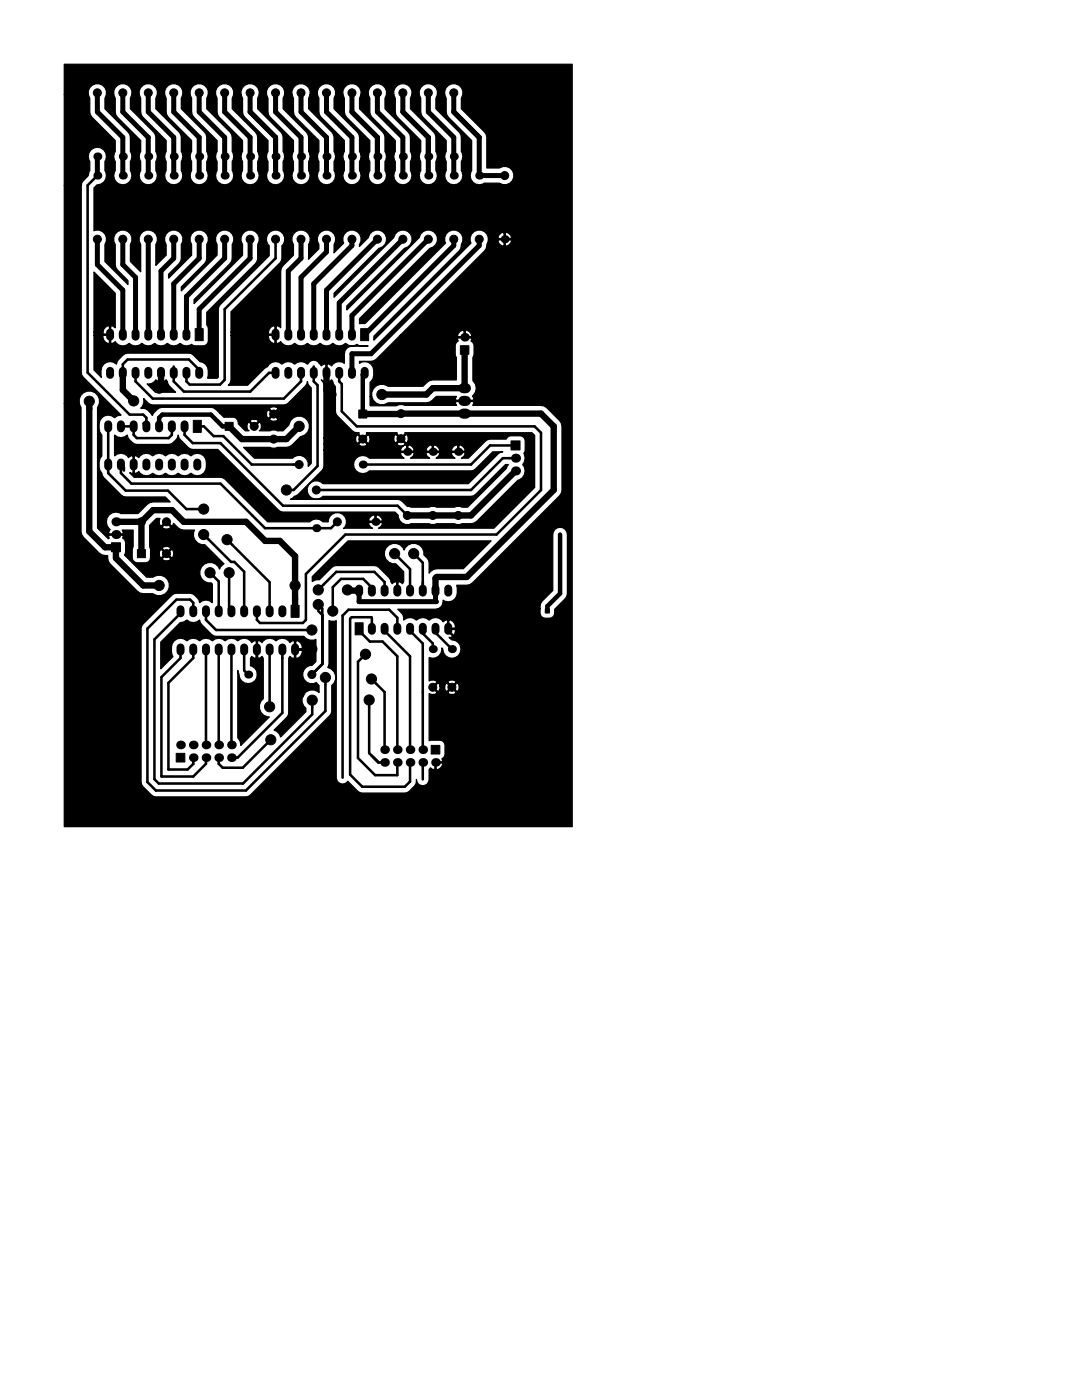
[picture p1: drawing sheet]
<svg xmlns="http://www.w3.org/2000/svg" width="216mm" height="279mm" viewBox="0 0 216 279" stroke-linecap="round" stroke-linejoin="round" font-family="sans-serif">
<g fill="#000" stroke="#000" stroke-width=".2">
<path d="M38.9 65.6h1.6v2.4h-1.6zM72 65.6h1.6v2.4h-1.6zM91.9 69h1.7v1.7h-1.7zM38.6 83.9h1.6v2.4h-1.6zM44.9 84.3h1.6v1.6h-1.6zM71.6 81.8h1.6v1.6h-1.6zM102 88h1.8v1.8h-1.8zM22.2 108.3h1.8v1.8h-1.8zM27.4 109.7h1.6v1.6h-1.6zM58.1 120.8h1.6v2.4h-1.6zM70.9 124.3h1.6v2.4h-1.6zM108.8 121.5h.8v.8h-.8z"/>
<path d="M35.2 150.3h1.7v1.8h-1.7zM86 148.8h1.8v1.7h-1.8z"/>
<circle cx="19.4" cy="18.5" r=".8"/>
<circle cx="24.5" cy="18.5" r=".8"/>
<circle cx="29.6" cy="18.5" r=".8"/>
<circle cx="34.7" cy="18.5" r=".8"/>
<circle cx="39.7" cy="18.5" r=".8"/>
<circle cx="44.8" cy="18.5" r=".8"/>
<circle cx="49.9" cy="18.5" r=".8"/>
<circle cx="55" cy="18.5" r=".8"/>
<circle cx="60.1" cy="18.5" r=".8"/>
<circle cx="65.1" cy="18.5" r=".8"/>
<circle cx="70.2" cy="18.5" r=".8"/>
<circle cx="75.3" cy="18.5" r=".8"/>
<circle cx="80.4" cy="18.5" r=".8"/>
<circle cx="85.5" cy="18.5" r=".8"/>
<circle cx="90.5" cy="18.5" r=".8"/>
<circle cx="100.7" cy="35" r=".8"/>
<circle cx="19.4" cy="47.7" r=".8"/>
<circle cx="24.5" cy="47.7" r=".8"/>
<circle cx="29.6" cy="47.7" r=".8"/>
<circle cx="34.7" cy="47.7" r=".8"/>
<circle cx="39.7" cy="47.7" r=".8"/>
<circle cx="44.8" cy="47.7" r=".8"/>
<circle cx="49.9" cy="47.7" r=".8"/>
<circle cx="55" cy="47.7" r=".8"/>
<circle cx="60.1" cy="47.7" r=".8"/>
<circle cx="65.1" cy="47.7" r=".8"/>
<circle cx="70.2" cy="47.7" r=".8"/>
<circle cx="75.3" cy="47.7" r=".8"/>
<circle cx="80.4" cy="47.7" r=".8"/>
<circle cx="85.5" cy="47.7" r=".8"/>
<circle cx="90.5" cy="47.7" r=".8"/>
<circle cx="95.6" cy="47.7" r=".8"/>
<circle cx="15.2" cy="77.5" r="1.02"/>
<circle cx="31.7" cy="77.5" r="1.02"/>
<circle cx="66" cy="78.7" r="1.02"/>
<circle cx="76.2" cy="78.7" r="1.02"/>
<circle cx="17.8" cy="80.1" r="1.02"/>
<circle cx="26.7" cy="80" r="1.02"/>
<circle cx="50.7" cy="85.1" r=".8"/>
<circle cx="54.6" cy="82.6" r=".8"/>
<circle cx="54.6" cy="87.6" r=".8"/>
<circle cx="57.1" cy="97.8" r="1.02"/>
<circle cx="59.7" cy="85.1" r="1.02"/>
<circle cx="59.7" cy="92.7" r=".8"/>
<circle cx="61" cy="80" r="1.02"/>
<circle cx="63.1" cy="97.8" r=".8"/>
<circle cx="72.4" cy="87.6" r=".8"/>
<circle cx="80" cy="87.5" r=".8"/>
<circle cx="80" cy="82.5" r=".8"/>
<circle cx="28.2" cy="104.1" r=".8"/>
<circle cx="31.7" cy="116.8" r="1.02"/>
<circle cx="33.2" cy="110.5" r=".8"/>
<circle cx="33.2" cy="104.1" r=".8"/>
<circle cx="40.6" cy="101.6" r="1.02"/>
<circle cx="40.6" cy="106.7" r="1.02"/>
<circle cx="41.9" cy="114.3" r="1.02"/>
<circle cx="45.3" cy="107.7" r="1.02"/>
<circle cx="45.7" cy="114.3" r="1.02"/>
<circle cx="58.9" cy="116.8" r="1.02"/>
<circle cx="63.5" cy="117.7" r="1.02"/>
<circle cx="67.3" cy="104.1" r=".8"/>
<circle cx="69.3" cy="117.7" r="1.02"/>
<circle cx="78.7" cy="110.5" r="1.02"/>
<circle cx="81.3" cy="102.9" r=".8"/>
<circle cx="82.5" cy="110.5" r="1.02"/>
<circle cx="86.4" cy="102.9" r=".8"/>
<circle cx="91.4" cy="102.9" r=".8"/>
<circle cx="49.5" cy="138.4" r="1.02"/>
<circle cx="59.7" cy="138.4" r="1.02"/>
<circle cx="62.2" cy="129.5" r="1.02"/>
<circle cx="62.2" cy="125.7" r="1.02"/>
<circle cx="62.2" cy="134.6" r=".8"/>
<circle cx="62.3" cy="139.7" r="1.02"/>
<circle cx="63.5" cy="120.6" r="1.02"/>
<circle cx="64.9" cy="135.2" r="1.02"/>
<circle cx="66.4" cy="122" r="1.02"/>
<circle cx="72.9" cy="130.6" r="1.02"/>
<circle cx="73.7" cy="139.7" r="1.02"/>
<circle cx="74.1" cy="135.5" r="1.02"/>
<circle cx="86.4" cy="137.2" r=".8"/>
<circle cx="90.2" cy="137.2" r=".8"/>
<circle cx="95.2" cy="133.3" r="1.02"/>
<circle cx="53.8" cy="141.1" r="1.02"/>
<circle cx="54" cy="147.6" r="1.02"/>
</g>
<g fill="#000">
<circle cx="19.4" cy="31.2" r=".8"/>
<circle cx="19.4" cy="35" r=".8"/>
<circle cx="24.5" cy="35" r=".8"/>
<circle cx="24.5" cy="31.2" r=".8"/>
<circle cx="29.6" cy="31.2" r=".8"/>
<circle cx="29.6" cy="35" r=".8"/>
<circle cx="34.7" cy="35" r=".8"/>
<circle cx="34.7" cy="31.2" r=".8"/>
<circle cx="39.7" cy="31.2" r=".8"/>
<circle cx="39.7" cy="35" r=".8"/>
<circle cx="44.8" cy="35" r=".8"/>
<circle cx="44.8" cy="31.2" r=".8"/>
<circle cx="49.9" cy="31.2" r=".8"/>
<circle cx="49.9" cy="35" r=".8"/>
<circle cx="55" cy="31.2" r=".8"/>
<circle cx="55" cy="35" r=".8"/>
<circle cx="60.1" cy="31.2" r=".8"/>
<circle cx="60.1" cy="35" r=".8"/>
<circle cx="65.1" cy="35" r=".8"/>
<circle cx="65.1" cy="31.2" r=".8"/>
<circle cx="70.2" cy="31.2" r=".8"/>
<circle cx="70.2" cy="35" r=".8"/>
<circle cx="75.3" cy="31.2" r=".8"/>
<circle cx="75.3" cy="35" r=".8"/>
<circle cx="80.4" cy="31.2" r=".8"/>
<circle cx="80.4" cy="35" r=".8"/>
<circle cx="85.5" cy="35" r=".8"/>
<circle cx="85.5" cy="31.2" r=".8"/>
<circle cx="90.5" cy="35" r=".8"/>
<circle cx="90.5" cy="31.2" r=".8"/>
<circle cx="95.6" cy="35" r=".8"/>
<circle cx="100.7" cy="47.7" r=".8"/>
<circle cx="92.7" cy="67.3" r=".85"/>
<circle cx="72.4" cy="92.7" r=".8"/>
<circle cx="81.3" cy="90.2" r=".8"/>
<circle cx="86.4" cy="90.2" r=".8"/>
<circle cx="91.4" cy="90.2" r=".8"/>
<circle cx="102.9" cy="91.4" r=".9"/>
<circle cx="102.9" cy="94" r=".9"/>
<circle cx="23.1" cy="106.7" r=".9"/>
<circle cx="23.1" cy="104.1" r=".9"/>
<circle cx="63.1" cy="105.4" r=".8"/>
<circle cx="74.9" cy="104.1" r=".8"/>
<circle cx="49.5" cy="134.6" r=".8"/>
<circle cx="86.4" cy="129.5" r=".8"/>
<circle cx="86.9" cy="120.1" r=".5"/>
<circle cx="90.2" cy="129.5" r=".8"/>
<circle cx="36" cy="148.7" r=".86"/>
<circle cx="38.6" cy="151.2" r=".86"/>
<circle cx="38.6" cy="148.7" r=".86"/>
<circle cx="41.1" cy="151.2" r=".86"/>
<circle cx="41.1" cy="148.7" r=".86"/>
<circle cx="43.6" cy="151.2" r=".86"/>
<circle cx="43.6" cy="148.7" r=".86"/>
<circle cx="46.2" cy="151.2" r=".86"/>
<circle cx="46.2" cy="148.7" r=".86"/>
<circle cx="76.7" cy="152.2" r=".86"/>
<circle cx="76.7" cy="149.6" r=".86"/>
<circle cx="79.3" cy="149.6" r=".86"/>
<circle cx="79.3" cy="152.2" r=".86"/>
<circle cx="81.8" cy="149.6" r=".86"/>
<circle cx="81.8" cy="152.2" r=".86"/>
<circle cx="84.4" cy="152.2" r=".86"/>
<circle cx="84.4" cy="149.6" r=".86"/>
<circle cx="86.9" cy="152.2" r=".86"/>
</g>
<g fill="none" stroke="#000" stroke-width="1.6">
<path d="M22 66.4v.8M22 74v.8M24.5 66.4v.8M24.5 74v.8M27 66.4v.8M27 74v.8M29.6 66.4v.8M29.6 74v.8M32.1 66.4v.8M32.1 74v.8M34.7 66.4v.8M34.7 74v.8"/>
<path d="M37.2 66.4v.8M37.2 74v.8M39.7 74v.8M55 66.4v.8M55 74v.8M57.5 66.4v.8M57.5 74v.8M60.1 66.4v.8M60.1 74v.8M62.6 66.4v.8M62.6 74v.8M65.1 66.4v.8"/>
<path d="M65.1 74v.8M67.7 66.4v.8M67.7 74v.8M70.2 66.4v.8M70.2 74v.8M72.8 74v.8M21.6 84.7v.8M21.6 92.3v.8M24.1 84.7v.8M24.1 92.3v.8M26.7 84.7v.8M26.7 92.3v.8"/>
<path d="M29.2 84.7v.8M29.2 92.3v.8M31.7 84.7v.8M31.7 92.3v.8M34.3 84.7v.8M34.3 92.3v.8M36.8 84.7v.8M36.8 92.3v.8M39.4 92.3v.8M71.7 117.5v.8M74.2 117.5v.8M76.7 117.5v.8"/>
<path d="M79.3 117.5v.8M81.8 117.5v.8M84.4 117.5v.8M86.9 117.5v.8M89.4 117.5v.8M36 121.6v.8M36 129.2v.8M38.6 121.6v.8M38.6 129.2v.8M41.1 121.6v.8M41.1 129.2v.8M43.6 121.6v.8"/>
<path d="M43.6 129.2v.8M46.2 121.6v.8M46.2 129.2v.8M48.7 121.6v.8M48.7 129.2v.8M51.3 121.6v.8M51.3 129.2v.8M53.8 121.6v.8M53.8 129.2v.8M56.3 121.6v.8M56.3 129.2v.8M58.9 129.2v.8"/>
<path d="M74.2 125.1v.8M76.7 125.1v.8M79.3 125.1v.8M81.8 125.1v.8M84.4 125.1v.8M86.9 125.1v.8M89.4 125.1v.8"/>
</g>
<path d="M92.5 77.5h.5M92.5 80h.5M92.5 82.6h.5" fill="none" stroke="#000" stroke-width="2"/>
<g fill="none" stroke="#000" stroke-width="1.3">
<path d="M15.2 77.5v3.8M24.5 74.4v3.4l2.2 2.2M32.1 74.4v2.7l-.4 .4M65.1 74.4v3.4l.9 .9M92.7 69.9v7.6h-6.3l-1.3 1.2h-8.9M17.8 80.1v26l3.2 3.1h2.1v2.2l5.5 5.4h3.1M45.7 85.1l2.6 2.5h8.8l2.6-2.5M61 80l-2.7 2.6h-3.7M72.4 82.6h35.5l2.6 2.5v12.7l-17.4 17.3h-5.9l-.3 .3v2.5M102.9 94l-8.9 8.9h-12.7M23.1 104.1h5.1M28.2 104.1l2.3-2.3h3.8l2.4 2.3h12.4l3.8 3.9h2.9l3.1 3v11"/>
<path d="M28.2 104.1v6.4M69.3 117.7l.2 .2h2.2"/>
</g>
<path d="M72.8 74.4l-.4 .4v7.8M31.7 85.1v-1.7l.7-.7h9.7l2.3 2.4h1.3M111.8 106.7v11.7l-2.6 2.6v.9" fill="none" stroke="#000" stroke-width=".89"/>
<g fill="none" stroke="#000" stroke-width=".51">
<path d="M19.4 35l-1.9 2v37.4l8.4 8.3h2.7l.6 .7v1.7l-.6-.6M55 47.7v3.9l-10.2 10.1v14.1l-.9 1h-6.1l-.6-.7v-1.7M24.5 74.4v-1.7l1-1h12.2l1.7 1.7v.6l.3 .4M34.7 73.1v3l2 2.1h13.2l3.8-3.8h1.3M60.1 73.8v2.3l-3.5 3.4h-26.1l-3.5-3.4v-1.7M62.6 73.1v3l.8 .8v16.1l-4.8 4.8h-1.5M67.7 74.4v1.7l.5 .5v5.5l3 3h35.5l1.2 1.3v11.4l-8.8 8.9h-30.2l-7.9 7.9v9.1l-.6 .6h-8.5l-.6-.6v-1.7M21.6 85.1v9.3l3.5 3.5h8.4l3.7 3.7h3.4M24.1 85.1h2.6v1.7l.6 .6h6.4l.6-.6v-1.7M24.7 93.9v-.6l-.6-.6v1.7l2.1 2.1h17.8l8.9 8.9h13.1l1.3-1.3M36.8 85.1v1.7l1.7 1.6h5.5l12.5 12.5h22.8l2 2M39.4 85.1h1.3l1.9 1.9h2l5.6 5.7h9.5"/>
<path d="M102.9 91.4h-2.6l-6.3 6.4h-30.9M102.9 88.9h-5.1l-3.8 3.8h-21.6M40.6 106.7l5.5 5.4h.7l1.9 2v7.9M41.9 114.3l1.7 1.7v6M45.3 107.7l8.5 8.5v5.8M45.7 114.3v7.2l.5 .5M63.5 117.7l3.6-3.6h7.6l2 2.1v1.7M74.2 117.9v-.6l-1.7-1.8h-4.4l-1.7 1.7v4.8M78.7 110.5l3.1 3.1v4.3M82.5 110.5l1.9 1.8v5.6M36 122v.4l-5.2 5.2v27.9l.9 .9h16.8l13.8-13.8v-2.9M36 129.6v1.7l-3.8 3.8v19.8l6.4 .1 2.5-2.6v-1.2"/>
<path d="M38.6 122v-1.7l-.7-.6h-2.7l-5.8 5.8v30.6l1.7 1.7h18l15.8-15.9v-6.7M38.6 129.6v1.7l-5 5v17.3h3.8l1.2-1.1v-1.3M41.1 122v1.7l2 2h19.1M41.1 129.6v19.1M43.6 129.6v19.1M46.2 129.6v19.1M48.7 129.6v4.2l.8 .8M51.3 129.6v1.7l.2 .2v5l-2 1.9M53.8 129.6v11.5M56.3 129.6v12.7l-8.9 8.9h-1.2M58.9 120.3v1.7M62.2 129.5l-3.3 .1"/>
<path d="M63.5 120.7l.8 .8v11M63.5 121.9l.9 .9v9.7l-2.2 2.1M71.7 125.5v.4l2.1 2.1h2.5l3 3v18.6M72.9 130.6l-1.5 1.5v19.2l3.4 3.4h4.5v-2.5M73.7 139.7v10.6l1.8 1.9h1.2M74.1 135.5l2.6 2.6v11.5M74.2 125.5v-2.2l-.1-.1h-3.9l-.3 .3v31.1l2.4 2.4h8.5l1-1v-3.8M76.7 125.5v.4l5.1 5.1v18.6M79.3 125.5v-2.2l-1.6-1.6h-8.2l-1.1 1.2v32.3M81.8 125.5v.4l2.6 2.5v21.2M84.4 125.5v.9l2 2v1.1M86.9 125.5v.8l3.3 3.2"/>
<path d="M89.4 125.5v.4l7.1 7.1v.4h-1.3M54 147.6l-5.6 5.6h-4l-.8-.8v-1.2M84.4 152.2v3.4"/>
</g>
<g fill="none" stroke="#000" stroke-width="1">
<path d="M19.4 18.5v3.8l5.1 5.1v7.6M24.5 18.5v3.8l5.1 5.1v7.6M29.6 18.5v3.8l5.1 5.1v7.6M34.7 18.5v3.8l5 5.1v7.6M39.7 18.5v3.8l5.1 5.1v7.6M44.8 18.5v3.8l5.1 5.1v7.6M49.9 18.5v3.8l5.1 5.1v7.6M55 18.5v3.8l5.1 5.1v7.6M60.1 18.5v3.8l5 5.1v7.6M65.1 18.5v3.8l5.1 5.1v7.6M70.2 18.5v3.8l5.1 5.1v7.6M75.3 18.5v3.8l5.1 5.1v7.6"/>
<path d="M80.4 18.5v3.8l5.1 5.1v7.6M85.5 18.5v3.8l5 5.1v7.6M90.5 18.5v3.8l5.1 5.1v7.6h5.1M19.4 31.2v3.8M19.4 47.7v5.1l5.1 5.1v8.9M24.5 47.7v5.1l2.5 2.6v11.4M29.6 47.7v19.1M34.7 47.7v3.9l-2.6 2.5v12.7M39.7 47.7v3.9l-5 5v10.2M44.8 47.7v3.9l-7.6 7.6v7.6M49.9 47.7v3.9l-10.2 10.1v5.1M60.1 47.7v3.9l-2.6 2.5v12.7"/>
<path d="M65.1 47.7v2.6l-5 5.1v11.4M70.2 47.7v1.3l-7.6 7.6v10.2M75.3 47.7l-10.2 10.2v8.9M80.4 47.7l-12.7 12.7v6.4M85.5 47.7l-15.3 15.3v3.8M90.5 47.7v1.3l-17.7 17.8M95.6 47.7v1.3l-21.6 21.6h-3.8v3.8M71.7 117.9v2.2h15.2v-2.2"/>
</g>
<path d="M19.4 22.3l5.1 5.1v3.8M24.5 22.3l5.1 5.1v3.8M29.6 22.3l5.1 5.1v7.6M34.7 22.3l5 5.1v7.6" fill="none" stroke="#000" stroke-width=".25"/>
<path d="M29.3 76.6a1.63 1.63 0 0 0 1.8-.8l.6 .4 .3-.1v-1.8h.3v1.8l.3 .1 .6-.4 .6 1.2 1.2 1.3h-4zM28.7 79.5a2.48 2.48 0 0 0 1.8 1.3h26.1l.9-.4 3.5-3.4 .3-.9a1.58 1.58 0 0 0 .8 1.3v15.1l-.6 .6a1.83 1.83 0 0 0-.9-2 1.83 1.83 0 0 0-2.2 .3h-7.6l-2.2-2.1h5.3l.3 .1h.8l.4-.1h1.7l.7-.1 .5-.4 1.7-1.7a2.06 2.06 0 0 0 1.8-2.1 2.06 2.06 0 0 0-2-2 2.06 2.06 0 0 0-2.1 1.8l-1.2 1.2h-1.1l-.4-.2h-.7l-.4 .2-2.2-.1 .3-.1a1.05 1.05 0 0 0-.3-1.5l-1 1-1-1h-.2a1.05 1.05 0 0 0 .2 1.6l-.8 .1-1.3-1.4-.1-.5h2.4l.8 .8 .8-.8v-.3a1.05 1.05 0 0 0-1.6 .3h-2.4l-.2-.5h6.5l.1 .3a1.05 1.05 0 0 0 1.5-.3l-.8-.8-.8 .8h-6.5a3.1 3.1 0 0 0-2.6-.3l-.9-.9h9.4l.2 1 .2 .1 .8-.9h.4l.8 .9 .3-.1a1.05 1.05 0 0 0-.3-1.6l-.8 .8h-.4l-.8-.8-.2 .1-.2 .5h-9.4l-.8-.8h10.8l.8 .9 .8-.9v-.2a1.05 1.05 0 0 0-1.6 .2h-10.8l-.9-.3h-9.7a2.71 2.71 0 0 0-2 1.6l-.2-.3a2.27 2.27 0 0 0-2.1-1.1 1.9 1.9 0 0 0 .6-2zM69.4 108h28.6l-5.6 5.5h-5.2a1.8 1.8 0 0 0-1.6 .9v-2.1a2.25 2.25 0 0 0-1-1.6 2.04 2.04 0 0 0-1.6-2.2 2.04 2.04 0 0 0-2.4 1.3 2.05 2.05 0 0 0-2.4-1.3 2.05 2.05 0 0 0-1.5 2.4 2.05 2.05 0 0 0 2.3 1.6l1.6 1.6v2l-.3 .4-.6-.4-.3 .1v1.8h-.3l.1-1.8-.4-.1-.5 .4-.7-1.2-2-2.1-.9-.3-8.1 .1-2.9 2.7h-.6l-.8 .3v-.9zM36 124.3l.7-.2 .6-.4a1.82 1.82 0 0 0 2.5 0l.4 .9 2 2 .9 .4h17.5a1.92 1.92 0 0 0 2.4 .6v4.4l-.8 .8a1.83 1.83 0 0 0-1.8 2.3 1.83 1.83 0 0 0 2.7 1.1l.6 .6v1.4a2.04 2.04 0 0 0-3 .2 2.04 2.04 0 0 0 .3 2.9v.7l-5 5.1-.2-.6-.6-.6-.5-.2 2.8-2.9 .1-11.4 .3-.4 .5 .4 .4-.1v-1.6h.2v1.6l.2 .1a1.45 1.45 0 0 0 1.1-1.7h-1.6l.1-1.7h.2v1.5h1.3a1.47 1.47 0 0 0-1.1-1.7l-.2 .2-.6-.2-.5 .4a1.76 1.76 0 0 0-2.8-.3 1.77 1.77 0 0 0-2.8 .3l-.6-.4-.3 .2v3.3l.3 .1 .6-.4 .2 .4v8a2.02 2.02 0 0 0-.7 2.3 2.02 2.02 0 0 0 1.9 1.4l-5.7 5.7a1.66 1.66 0 0 0-.5-1.5v-13.5l.2 .7a1.82 1.82 0 0 0 1.6 1.9 1.82 1.82 0 0 0 2-1.4 1.82 1.82 0 0 0-1.3-2.1v-1.5l.2-.4 .6 .4 .3-.1v-3.3l-.3-.2-.6 .4a1.76 1.76 0 0 0-2.7-.3 1.8 1.8 0 0 0-2.6 0 1.8 1.8 0 0 0-2.5 0 1.8 1.8 0 0 0-2.6 0 1.8 1.8 0 0 0-2.5 0 1.81 1.81 0 0 0-2-.4 1.81 1.81 0 0 0-1.1 1.7v.9l.3 .9-2.4 2.5v-5.4zM12.8 12.8h101.4v152.2h-101.4v-84.5h3l.4 .8v24.8l.1 .6 .3 .5 3.2 3.2 .5 .3 1.2 .2 .1 1.1 .4 .6 5.4 5.4 .6 .4 .6 .1h1.9a2.06 2.06 0 0 0 2.8-.3 2.06 2.06 0 0 0 0-2.7 2.06 2.06 0 0 0-2.8-.3h-1.2l-4.5-4.4 .3-.7v-1.8l-.3-.7-.3-.2 .1-.4-.1-.2h-2.7l-.2 .2 .2 .4-.2 .1-2.1-2.1v-24.1a2.07 2.07 0 0 0-1.2-3.2 2.07 2.07 0 0 0-2.5 2.4h-3v-43.5h3.4l.1 37.9 7.9 7.9-.8 .2-.5 .4a1.81 1.81 0 0 0-2-.4 1.81 1.81 0 0 0-1.1 1.6 2.3 2.3 0 0 0 .5 2.2v4.2a2.89 2.89 0 0 0 0 3.5l.4 .8 3.9 3.8 8.4 .1 1 1h-3.5l-.6 .1-2.4 2.2h-3.4l-.2-.2a1.93 1.93 0 0 0-2.4 .9 1.93 1.93 0 0 0 .5 2.5l-.4 .6 .2 .3h2.7l.1-.3-.2-.5h2.2v3.3l-.2 .6v1.6l.3 .7 .3 .2a3.3 3.3 0 0 0 2.7-.2l.3-.5h2.4l.1 .2a1.05 1.05 0 0 0 1.5-.2l-.8-.8-.8 .8h-2.4l.1-1.2h1.7l.2 .9 .2 .1 .8-.8h.4l.8 .8 .3-.1 .2-.5-.2-1h-.3l-.8 .8h-.4l-.8-.8h-.2l-.2 .6h-1.7l-.1-.8h2.4l.8 .8 .8-.8v-.3l-.6-.2-.9 .2-.1 .3h-2.4l-.1-.4v-4h2.5l.1 .3 .5 .2 1-.2v-.3l-.8-.8-.8 .8h-2.5v-.3l1.3-1.3h.7a1.02 1.02 0 0 0 .3 1.5l1-1.1 1 1.1 .3-.1 .1-.5 1.4 1.3 2.8 .1a2.01 2.01 0 0 0 2.1 2.9l3.8 3.8-.7 .6-.2 .5a2.05 2.05 0 0 0-2.5-1.3 2.05 2.05 0 0 0-1.4 2.4 2.05 2.05 0 0 0 2.2 1.6l.3 .3v3.7a1.82 1.82 0 0 0-2.6 0 2.4 2.4 0 0 0-1.9-1.9h-2.7l-.9 .4-5.8 5.8-.4 .9v30.6l.4 .9 2.1 1.9h19l16.2-16.1 .4-.9v-5.1a2.04 2.04 0 0 0 .8-2.1 2.04 2.04 0 0 0-1.6-1.5l.3-.7v-8.7l.3 .2 1.1-.1 .1 31.8a1.25 1.25 0 0 0 2.2 .2l2.4 2.3 9 .1a2.89 2.89 0 0 0 2.3-2.7 1.27 1.27 0 0 0 1.3 1.2 1.27 1.27 0 0 0 1.2-1.2v-2l.3-.4 .6 .4 .3-.1v-1.2h.2v1.2l.3 .1 .4-.2 .4-.4 .3-.5-.2-.2h-1.4v-.3h1.4l.2-.2-.2-.4 .3-.2a3.4 3.4 0 0 0 .2-2.8l-.2-.4-.7-.3-2.2 .1v-9.4l.5 .2h.6l.4-.2 .1-.2h2.1l.1 .2 .6 .2 .9-.2 .1-.2-.8-.9-.9 .9h-2.1l-1-1h.3l.9 .8 .2-.1 .2-1h.9l.2 1 .3 .1 .8-.8h.3l.9 .8 .2-.1 .2-.5-.2-1-.2-.1-.9 .9h-.3l-.8-.9-.3 .1-.2 .5h-.9l-.2-.5-.2-.1-.9 .9-.3-.1 1-.9h2.1l.9 .8 .8-.8-.1-.3a1.05 1.05 0 0 0-1.6 .3h-2.1l-.1-.3-.5-.2-1 .2v-4.7a1.79 1.79 0 0 0 2.5-1.9l.3 .3a1.83 1.83 0 0 0 1.8 1.8 1.83 1.83 0 0 0 1.8-1.9 1.83 1.83 0 0 0-1.9-1.8l-.5-.5 .2 .1a1.45 1.45 0 0 0 1.1-1.7h-1.6v-1.8h.3v1.6h1.3v-.4a1.1 1.1 0 0 0-1.6-1.2l-.3-.1-.6 .4a1.76 1.76 0 0 0-2.8-.3 1.8 1.8 0 0 0-2.5 0 1.8 1.8 0 0 0-2.5 0 2.11 2.11 0 0 0-1.2-2.2l28.4-.1v.8a1.04 1.04 0 0 0 1 1.1l1.2-.1a1.38 1.38 0 0 0 .7-1.7l2.1-2.1 .3-.5 .1-.6v-11.7l-.1-.6a1.46 1.46 0 0 0-1.6-.9 1.46 1.46 0 0 0-1.2 1.5v11.1l-2.1 2.2a2.09 2.09 0 0 0-.4 1.5h-20.4h.1a1.59 1.59 0 0 0 .9-1.7 1.78 1.78 0 0 0 1.9 .1 1.78 1.78 0 0 0 1-1.6l-.2-1.5h2l.7-.1 .5-.4 17.4-17.3 .3-.6 .1-.6v-12.7l-.1-.6-.3-.6-2.6-2.5-.5-.4-.7-.1h-13.6l.3-.5-.1-.3h-3.5l-.2 .3 .3 .5h-10.3l-.4-.2h-.7l-.6 .3h-5.2v-1.9h.3l.3 .8a2.04 2.04 0 0 0 2.9 .5h7.7l.6-.1 1.3-1.2h4.1l-.3 .5 .2 .3h3.5l.1-.3-.3-.6a1.97 1.97 0 0 0 .1-3v-4.7l.1-.2a3.4 3.4 0 0 0-.2-2.8l-.3-.2 .2-.4-.2-.3h-2.6l-.1 .3 .1 .4-.5 .5a3.6 3.6 0 0 0 .2 2.7v4.5h-4.7a2.36 2.36 0 0 0-2 1.3l-7-.1a2.07 2.07 0 0 0-2.3 0 2.07 2.07 0 0 0-.9 2.1h-.3v-2.8a2.58 2.58 0 0 0-.4-4l-.7-.1-1.1 .3v-.4h2.3l.6-.1 .5-.3 4.7-4.7h11.5l.1 .2h1.2v-1.2h.2v1.2h1.2l.2-.2-.2-.5-.4-.4-.5-.2-.3 .1-.4-.1-.6 .2-.5 .9h-11.5l16.9-16.9 .3-.5 .1-.8 .3-.7h1.9a1.02 1.02 0 0 0 1.3 .9v-1.1h.2v1.1l.3 .1 .8-.5 .2-.5-.1-.2h-2.6l-.1 .2h-1.9v-.7h1.9l.1 .2h1.2v-1.1h.2v1.1h1.2l.1-.2a1.15 1.15 0 0 0-1.5-.9 1.02 1.02 0 0 0-1.3 .9h-1.9a1.84 1.84 0 0 0-2.3-1.4 1.84 1.84 0 0 0-1.1 2.5l-19.4 19.4v-.8l17-17 .3-.5 .2-.8a1.84 1.84 0 0 0-1.4-2.9 1.84 1.84 0 0 0-1.8 2.6l-16 16.1h-1.2v-1l14.1-14a1.85 1.85 0 0 0 1-3.2 1.85 1.85 0 0 0-3.1 1l-14.5 14.5v-.8l11.5-11.5a1.85 1.85 0 0 0 1-3.2 1.85 1.85 0 0 0-3.1 1l-11.9 11.9v-.8l9-8.9a1.85 1.85 0 0 0 .9-3.2 1.85 1.85 0 0 0-3.1 1l-1.8 1.8 .1-.4a1.84 1.84 0 0 0-1.4-2.9 1.84 1.84 0 0 0-1.8 2.6l-2 2 .1-1.7a1.85 1.85 0 0 0-1.6-2.9 1.85 1.85 0 0 0-1.5 2.9v.9l-2.1 2 .1-2.9a1.85 1.85 0 0 0-1.5-2.9 1.85 1.85 0 0 0-1.5 2.9v2.1l-2.1 2.1-.4 .5-.1 .6v11.3l-.6-.4-.3 .1v3.4l.3 .1 .6-.4a1.76 1.76 0 0 0 2.8 .3 1.8 1.8 0 0 0 2.5 0 1.8 1.8 0 0 0 2.6 0 1.8 1.8 0 0 0 2.5 0 1.8 1.8 0 0 0 2.6 0 1.73 1.73 0 0 0 2.2 .2l.8 .3h1.5l-3.3 .1a1.52 1.52 0 0 0-1.5 1.5v1.9l-.3-.2a1.74 1.74 0 0 0-2.2 .7l-.6-.4-.3 .1v3.4l.3 .1 .6-.4 .7 1.4 .1 5.4 3.3 3.4 .4 .3 1 .1-.1 .2 .8 .9 .8-.9-.1-.2h6.1v.1l.8 .9 .8-.9v-.1h25.4l.5 .5v10.4l-8.1 8.1h-23.1l.7-.5 .1-.4-.1-.2h-2.5l-.2 .2 .2 .4 .6 .5-5.8 .1 .3-.3 .3-.7v-.7h4.4l.2 .2h1.1v-1.1h.3v1.1h1.1a1.02 1.02 0 0 0-.9-1.3l-.2 .2-.5-.2-.5 .3-.6 .8h-4.4a1.83 1.83 0 0 0-2-1.5 1.83 1.83 0 0 0-1.6 1.8h-1.1a1.8 1.8 0 0 0-2.6 0h-8.4l-8.9-8.8h-17.7l-.9-.9 .4 .1 .2-.1v-3.4h.3v3.4l.3 .1 .6-.4a1.76 1.76 0 0 0 2.8 .3 1.8 1.8 0 0 0 2.5 0 1.8 1.8 0 0 0 2.6 0 1.8 1.8 0 0 0 2.5 0 1.81 1.81 0 0 0 2 .4 1.81 1.81 0 0 0 1.1-1.6 2.09 2.09 0 0 0-1.8-2.7l-.7 .1-.6 .4a1.8 1.8 0 0 0-2.5 0 1.8 1.8 0 0 0-2.6 0 1.8 1.8 0 0 0-2.5 0 1.77 1.77 0 0 0-2.8 .3l-.7-.4-.2 .1-.6-.1-.6 .4-.2-.3a1.81 1.81 0 0 0-2.5 0v-4.2l.5 .4a1.84 1.84 0 0 0 2-.4 2.4 2.4 0 0 0 1.9 1.9l6.8-.1a2.09 2.09 0 0 0 1.5-1.8l.3 .9 2.1 1.9 5.5 .1 12.5 12.4 22.8 .1 .7 .7v.3a1.81 1.81 0 0 0 2.5 1.3h3.6l.4 .2h.7l.4-.2h3.6l.4 .2h.7l.4-.2 2.4-.1 .5-.4 8.2-8.2a1.9 1.9 0 0 0 1-3.1 1.88 1.88 0 0 0 .2-2.2 3.6 3.6 0 0 0 .2-2.9l-.5-.6a3.6 3.6 0 0 0-3 .3l-.2 .3-3.7 .1-3.8 3.7h-1.4l.5-.4 .2-.5-.1-.2h-2.5a.98 .98 0 0 0 .6 1.1h-3.8l.5-.4 .3-.5-.2-.2h-2.5a.98 .98 0 0 0 .6 1.1h-3.8l.5-.4 .3-.5-.1-.2h-2.6a.98 .98 0 0 0 .6 1.1h-6.9a1.84 1.84 0 0 0-2.6 0 1.84 1.84 0 0 0 0 2.6 1.84 1.84 0 0 0 2.6 0h20.3l.9-.4 3.4-3.4h2l-.9 .3-5.9 6h-29.1a1.83 1.83 0 0 0-2.6 0 1.83 1.83 0 0 0 0 2.6 1.83 1.83 0 0 0 2.6 0h29.6l.9-.4 6-6h.5l-.4 .8-7.7 7.7-2.2-.1-.4 .1h-3.6l-.4-.1h-.7l-.4 .1h-3.6l-.7-.1-1.1-1.1-.9-.3h-21.3l1.5-1 4.8-4.8 .3-.9v-3.2h15.3l.1 .2h1.2v-1.1h.2v1.1h1.2l.1-.2h2.3l.1 .2h1.1v-1.1h.3v1.1h1.1l.2-.2h2.2l.2 .2h1.1v-1.1h.3v1.1h1.1l.1-.2a1.15 1.15 0 0 0-1.5-.9 1.02 1.02 0 0 0-1.3 .9h-2.2l-.3-.5-.4-.4-.4-.1-.5 .1a1.02 1.02 0 0 0-1.2 .9h-2.3l-.3-.5-.4-.4-.4-.1-.4 .1a1.02 1.02 0 0 0-1.3 .9h-15.3v-1.2h7v.3a1.05 1.05 0 0 0 1.6-.3h-.1h6.1l.1 .2 .5 .2 1-.2v-.2l-.8-.9-.8 .9h-6.1l-.7-.8-.8 .8h-7v-1.2h6.3l.2 1 .3 .1 .8-.9h.4l.8 .9 .2-.1 .2-.6v-.5h4.8l.2 1 .2 .1 .8-.9h.4l.8 .9 .3-.1a1.05 1.05 0 0 0-.3-1.6l-.8 .8h-.4l-.8-.8-.2 .1-.2 .5h-4.8l-.2-.4-.2-.1-.8 .8h-.4l-.8-.8-.3 .1-.2 .5h-6.3v-10.5l-.1-.5-.4-.6 .6 .4 .3-.1v-3.4l-.3-.1-.6 .4-.2-.3a1.41 1.41 0 0 0-1.3-.8 1.41 1.41 0 0 0-1.3 .8 1.8 1.8 0 0 0-2.5 0 1.8 1.8 0 0 0-2.5 0 1.8 1.8 0 0 0-2.9 .5l-.6 .3-3.4 3.4h-3.8l.4-.6 .1-.5v-8.9h7.5v.4a1.42 1.42 0 0 0 1 1.3l.3-.1v-1.6h-8.8v-.6h7.5v.4h1.3v-1.6l-.3-.1a1.42 1.42 0 0 0-1 1.3h-7.5v-4.1l9.8-9.8 .4-.8v-2.6l.2-.2a1.84 1.84 0 0 0-.4-2.5 1.84 1.84 0 0 0-2.5 .2 1.84 1.84 0 0 0 .1 2.5v2l-10 10.2-.1 14.1-.2 .2h-2l.2-.6a2.07 2.07 0 0 0-1.7-2.7l-1.3-1.4-.9-.3h-12.2a3 3 0 0 0-2.3 2.2 1.81 1.81 0 0 0-1.9-.4 1.81 1.81 0 0 0-1.1 1.7v1.3l-1.4-1.5v-6.9h1.7v.4a1.42 1.42 0 0 0 1.1 1.3l.2-.1v-1.6h-3v-.6h1.7v.4h1.3v-1.6l-.2-.1a1.42 1.42 0 0 0-1.1 1.3h-1.7v-12l4.2 4.2v6.9l-.6-.4-.3 .1v3.4l.3 .1 .6-.4 .2 .3a1.81 1.81 0 0 0 2.6 0 1.8 1.8 0 0 0 2.5 0 1.8 1.8 0 0 0 2.6 0 1.8 1.8 0 0 0 2.5 0 1.8 1.8 0 0 0 2.5 0 1.73 1.73 0 0 0 2.3 .2l.3 .2a3.3 3.3 0 0 0 2.8-.2l.3-.7v-2.4l-.3-.7v-2.6l9.7-9.7 .3-.5 .1-.5v-2.8a1.85 1.85 0 0 0-1.5-2.9 1.85 1.85 0 0 0-1.5 2.9v2.1l-9.7 9.7v-.8l7.2-7.2 .3-.5 .2-3.3a1.85 1.85 0 0 0-1.6-2.9 1.85 1.85 0 0 0-1.5 2.9v2.1l-7.1 7.2v-.8l4.6-4.7 .3-.5 .2-3.3a1.85 1.85 0 0 0-1.6-2.9 1.85 1.85 0 0 0-1.5 2.9v2.1l-4.6 4.6v-.8l2.5-2.6 .1-3.3a1.85 1.85 0 0 0-1.5-2.9 1.85 1.85 0 0 0-1.5 2.9v2.1l-2.1 2.1v-4.2a1.85 1.85 0 0 0-1.5-2.9 1.85 1.85 0 0 0-1.5 2.9v5.4l-2.1-2v-3.4a1.85 1.85 0 0 0-1.5-2.9 1.85 1.85 0 0 0-1.5 2.9v4l.1 .6 2.4 2.6v.8l-4.6-4.6 .1-3.4a1.83 1.83 0 0 0-.1-2.2 1.83 1.83 0 0 0-2.1-.5v-8.6l.6-.6a1.81 1.81 0 0 0 1.5-2.8v-1.9l.2-.2a1.83 1.83 0 0 0-1.8-2.6 1.83 1.83 0 0 0-1.4 2.8v1.9l-.3 1-1 1-.4 .9h-3.4v-18.1h4.8l.3 .7 .1 3.3 .4 .5 4.6 4.6v2.3l-.2 .2a1.82 1.82 0 0 0 .2 1.7v1.9l-.2 .2a1.83 1.83 0 0 0 1.8 2.6 1.83 1.83 0 0 0 1.4-2.8v-1.9l.2-.2a1.82 1.82 0 0 0-.2-1.7l-.1-3.5-.3-.5-4.7-4.6v-2.1l.3-.7h1.5l.3 .7 .1 3.3 .3 .5 4.7 4.6v2.3a1.72 1.72 0 0 0 0 1.9v1.9l-.2 .2a1.83 1.83 0 0 0 1.8 2.6 1.83 1.83 0 0 0 1.4-2.8v-1.9l.2-.2a1.82 1.82 0 0 0-.2-1.7l-.1-3.5-.3-.5-4.7-4.6v-2.1l.3-.7h1.5l.3 .7 .1 3.3 .3 .5 4.7 4.6v2.3a1.72 1.72 0 0 0 0 1.9v1.9l-.2 .2a1.83 1.83 0 0 0 1.8 2.6 1.83 1.83 0 0 0 1.4-2.8v-1.9l.1-.2a1.82 1.82 0 0 0-.1-1.7l-.1-3.5-.4-.5-4.6-4.6v-2.1l.3-.7h1.5l.3 .7 .1 3.3 .3 .5 4.6 4.6v2.3a1.72 1.72 0 0 0 0 1.9v1.9l-.1 .2a1.83 1.83 0 0 0 1.8 2.6 1.83 1.83 0 0 0 1.4-2.8v-1.9l.1-.2a1.82 1.82 0 0 0-.1-1.7l-.2-3.5-.3-.5-4.6-4.6v-2.1l.3-.7h1.4l.3 .7 .1 3.3 .4 .5 4.6 4.6v2.3a1.72 1.72 0 0 0 0 1.9v1.9l-.2 .2a1.83 1.83 0 0 0 1.8 2.6 1.83 1.83 0 0 0 1.4-2.8v-1.9l.2-.2a1.82 1.82 0 0 0-.2-1.7l-.1-3.5-.3-.5-4.6-4.6v-2.1l.3-.7h1.4l.3 .7 .1 3.3 .4 .5 4.6 4.6v2.3a1.72 1.72 0 0 0 0 1.9v1.9l-.2 .2a1.83 1.83 0 0 0 1.8 2.6 1.83 1.83 0 0 0 1.4-2.8v-1.9l.2-.2a1.82 1.82 0 0 0-.2-1.7l-.1-3.5-.3-.5-4.7-4.6v-2.1l.3-.7h1.5l.3 .7 .1 3.3 .3 .5 4.7 4.6v2.3a1.72 1.72 0 0 0 0 1.9v1.9l-.2 .2a1.83 1.83 0 0 0 1.8 2.6 1.83 1.83 0 0 0 1.4-2.8v-1.9l.2-.2a1.82 1.82 0 0 0-.2-1.7l-.1-3.5-.3-.5-4.7-4.6v-2.1l.3-.7h1.5l.3 .7 .1 3.3 .3 .5 4.7 4.6v2.3a1.72 1.72 0 0 0 0 1.9v1.9l-.2 .2a1.83 1.83 0 0 0 1.8 2.6 1.83 1.83 0 0 0 1.4-2.8v-1.9l.1-.2a1.82 1.82 0 0 0-.1-1.7l-.1-3.5-.4-.5-4.6-4.6v-2.1l.3-.7h1.5l.3 .7 .1 3.3 .3 .5 4.6 4.6v2.3a1.72 1.72 0 0 0 0 1.9v1.9l-.1 .2a1.83 1.83 0 0 0 1.8 2.6 1.83 1.83 0 0 0 1.4-2.8v-1.9l.1-.2a1.82 1.82 0 0 0-.1-1.7l-.2-3.5-.3-.5-4.6-4.6v-2.1l.3-.7h1.4l.3 .7 .1 3.3 .4 .5 4.6 4.6v2.3a1.72 1.72 0 0 0 0 1.9v1.9l-.2 .2a1.83 1.83 0 0 0 1.8 2.6 1.83 1.83 0 0 0 1.4-2.8v-1.9l.2-.2a1.82 1.82 0 0 0-.2-1.7l-.1-3.5-.3-.5-4.6-4.6v-2.1l.3-.7h1.4l.3 .7 .1 3.3 .4 .5 4.6 4.6v2.3a1.72 1.72 0 0 0 0 1.9v1.9l-.2 .2a1.83 1.83 0 0 0 1.8 2.6 1.83 1.83 0 0 0 1.4-2.8v-1.9l.2-.2a1.82 1.82 0 0 0-.2-1.7l-.1-3.5-.3-.5-4.7-4.6v-2.1l.3-.7h1.5l.3 .7 .1 3.3 .3 .5 4.7 4.6v2.3a1.72 1.72 0 0 0 0 1.9v1.9l-.2 .2a1.83 1.83 0 0 0 1.8 2.6 1.83 1.83 0 0 0 1.4-2.8v-1.9l.2-.2a1.82 1.82 0 0 0-.2-1.7l-.1-3.5-.3-.5-4.7-4.6v-2.1l.3-.7h1.5l.3 .7 .1 3.3 .3 .5 4.7 4.6v2.3a1.72 1.72 0 0 0 0 1.9v1.9l-.2 .2a1.83 1.83 0 0 0 1.8 2.6 1.83 1.83 0 0 0 1.4-2.8v-1.9l.1-.2a1.82 1.82 0 0 0-.1-1.7l-.1-3.5-.4-.5-4.6-4.6v-2.1l.3-.7h1.5l.3 .7 .1 3.3 .3 .5 4.6 4.6v2.3a1.72 1.72 0 0 0 0 1.9v1.9l-.1 .2a1.83 1.83 0 0 0 1.8 2.6 1.83 1.83 0 0 0 1.4-2.8v-1.9l.1-.2a1.82 1.82 0 0 0-.1-1.7l-.2-3.5-.3-.5-4.6-4.6v-2.1l.3-.7h1.4l.3 .7 .1 3.3 .4 .5 4.6 4.6v6.1a1.8 1.8 0 0 0 .2 2.2 1.8 1.8 0 0 0 2.3 .3h3.1a1.85 1.85 0 0 0 2.9-1.6 1.85 1.85 0 0 0-2.9-1.5h-2.6v-6.1l-.1-.6-.3-.5-4.6-4.6v-2.1a1.85 1.85 0 0 0-1.2-2.9 1.85 1.85 0 0 0-2.2 2.2h-1.4v-.7a1.85 1.85 0 0 0-2.2-1.5 1.85 1.85 0 0 0-1.4 2.2h-1.5v-.7a1.85 1.85 0 0 0-2.2-1.5 1.85 1.85 0 0 0-1.4 2.2h-1.5v-.7a1.85 1.85 0 0 0-2.2-1.5 1.85 1.85 0 0 0-1.4 2.2h-1.5v-.7a1.85 1.85 0 0 0-2.1-1.5 1.85 1.85 0 0 0-1.5 2.2h-1.4v-.7a1.85 1.85 0 0 0-2.2-1.5 1.85 1.85 0 0 0-1.5 2.2h-1.4v-.7a1.85 1.85 0 0 0-2.2-1.5 1.85 1.85 0 0 0-1.4 2.2h-1.5v-.7a1.85 1.85 0 0 0-2.2-1.5 1.85 1.85 0 0 0-1.4 2.2h-1.5v-.7a1.85 1.85 0 0 0-2.2-1.5 1.85 1.85 0 0 0-1.4 2.2h-1.5v-.7a1.85 1.85 0 0 0-2.1-1.5 1.85 1.85 0 0 0-1.5 2.2h-1.4v-.7a1.85 1.85 0 0 0-2.2-1.5 1.85 1.85 0 0 0-1.5 2.2h-1.4v-.7a1.85 1.85 0 0 0-2.2-1.5 1.85 1.85 0 0 0-1.4 2.2h-1.5v-.7a1.85 1.85 0 0 0-2.2-1.5 1.85 1.85 0 0 0-1.4 2.2h-1.5v-.7a1.85 1.85 0 0 0-2.2-1.5 1.85 1.85 0 0 0-1.4 2.2h-1.5v-.7a1.85 1.85 0 0 0-2.1-1.5 1.85 1.85 0 0 0-1.5 2.2h-4.8z" fill="#000" stroke="#000" stroke-width=".25"/>
</svg>
